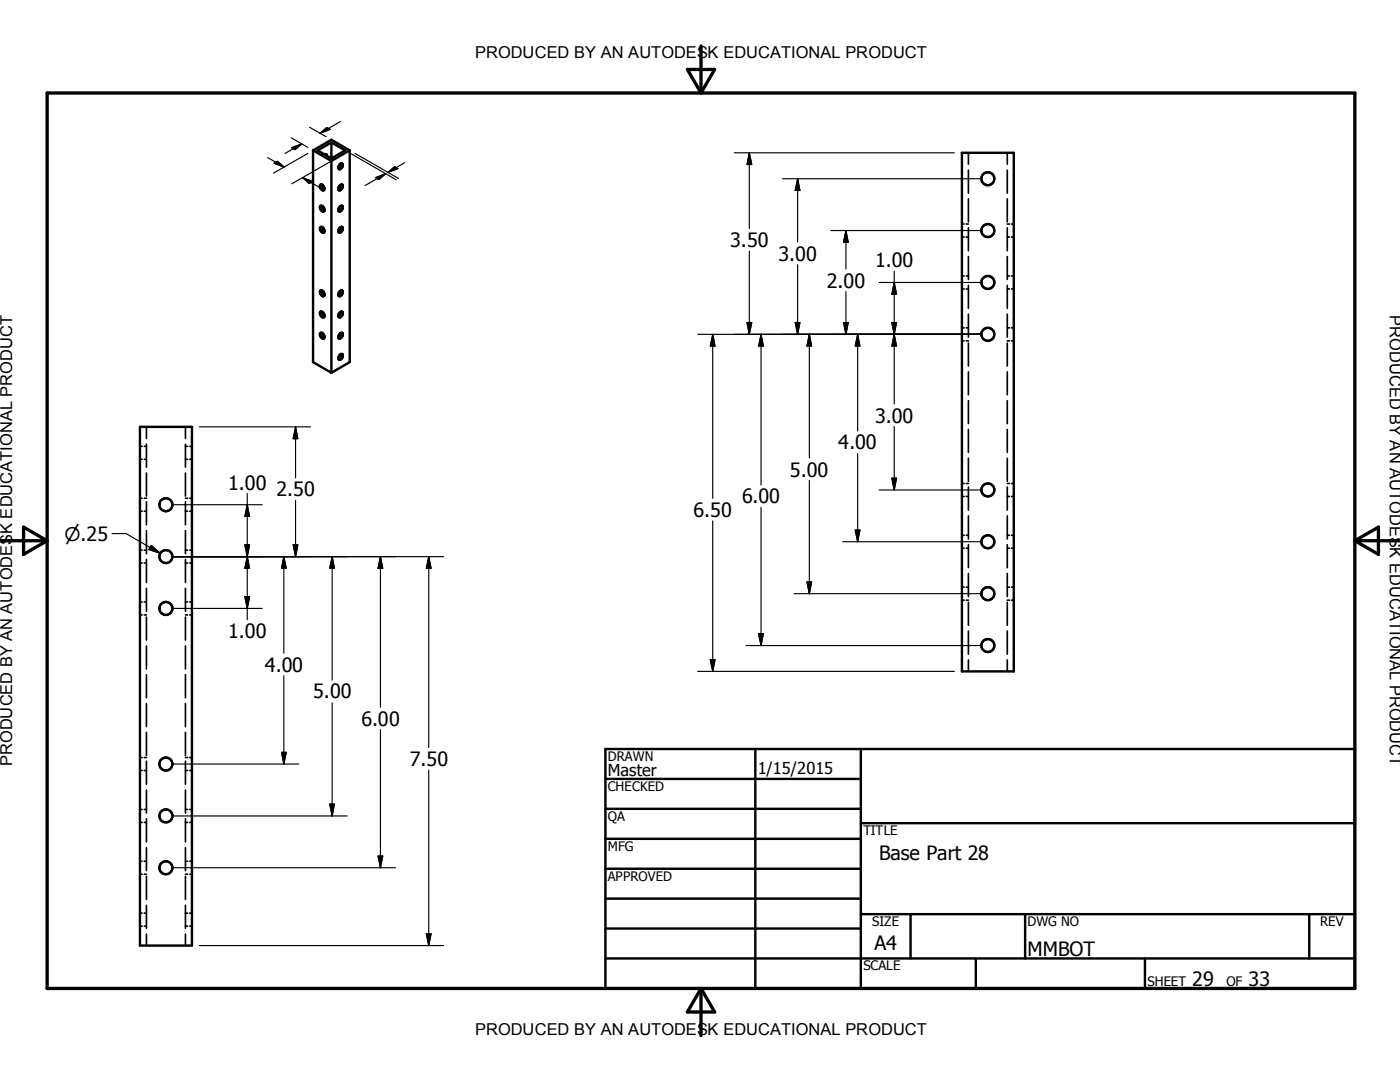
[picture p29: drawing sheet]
<svg xmlns="http://www.w3.org/2000/svg" width="279mm" height="216mm" viewBox="0 0 279 216" stroke-linecap="round" stroke-linejoin="round" font-family="sans-serif">
<defs><g id="words">
<g font-size="3.9">
<text x="145.7" y="49.4">3.50</text>
<text x="155.4" y="52">3.00</text>
<text x="174.7" y="53.3">1.00</text>
<text x="165" y="57.4">2.00</text>
<text x="167.3" y="89.7">4.00</text>
<text x="174.7" y="84.3">3.00</text>
<text x="157.6" y="95.1">5.00</text>
<text x="45.6" y="97.7">1.00</text>
<text x="55.2" y="99.1">2.50</text>
<text x="148.1" y="100.4">6.00</text>
<text x="138.4" y="103.1">6.50</text>
<text x="45.6" y="127.3">1.00</text>
<text x="52.8" y="134">4.00</text>
<text x="62.5" y="139.4">5.00</text>
<text x="72.1" y="144.8">6.00</text>
<text x="81.8" y="152.8">7.50</text>
<text x="175.4" y="171.6">Base Part 28</text>
<text x="174.5" y="189.5">A4</text>
<text x="205.1" y="190.8">MMBOT</text>
<text x="237.9" y="196.7">29</text>
<text x="249.2" y="196.7">33</text>
</g>
<text font-size="3.7" x="12.9" y="107.9">⌀.25</text>
<g font-size="3.3">
<text x="94.8" y="11.6">PRODUCED BY AN AUTODESK EDUCATIONAL PRODUCT</text>
<text x="277.4" y="62.9" transform="rotate(90 277.4 62.9)">PRODUCED BY AN AUTODESK EDUCATIONAL PRODUCT</text>
<text x="2.5" y="152.9" transform="rotate(-90 2.5 152.9)">PRODUCED BY AN AUTODESK EDUCATIONAL PRODUCT</text>
<text x="121.3" y="154.9">Master</text>
<text x="151.2" y="154.4">1/15/2015</text>
<text x="94.8" y="206.6">PRODUCED BY AN AUTODESK EDUCATIONAL PRODUCT</text>
</g>
<g font-size="2.6">
<text x="121.3" y="151.8">DRAWN</text>
<text x="121.3" y="157.8">CHECKED</text>
<text x="121.3" y="163.8">QA</text>
<text x="172.3" y="166.6">TITLE</text>
<text x="121.3" y="169.8">MFG</text>
<text x="121.3" y="175.8">APPROVED</text>
<text x="174.1" y="184.8">SIZE</text>
<text x="205.1" y="184.8">DWG NO</text>
<text x="263.5" y="184.8">REV</text>
<text x="172.3" y="193.6">SCALE</text>
<text x="229" y="196.7">SHEET</text>
<text x="244.8" y="196.7">OF</text>
</g>
</g></defs>
<g fill="none" stroke="#000" stroke-width=".48">
<path d="M62.5 30v42.3l3.6 2.1M62.5 30l3.6-2.1 3.7 2.1M62.5 30l3.6 2.1M63.9 36.9a.69 .69 0 0 1 .7 .3 .69 .69 0 0 1 0 .8 .79 .79 0 0 1-.7-1.1zM64.3 36.9l.1 .4 .4 .4M64.8 30.8h.3l.1 .3M66.1 28.4l-2.7 1.6 2.7 1.6M66.1 28.4v3.2M66.1 32.1v42.3M66.1 28.4l2.8 1.6-2.8 1.6M67.8 32.8a.35 .35 0 0 1 .5-.1 .35 .35 0 0 1 .1 .5 .55 .55 0 0 1-.8 .4v-.4zM67.8 37a.36 .36 0 0 1 .5-.1 .36 .36 0 0 1 .1 .5 .58 .58 0 0 1-.8 .5v-.5z"/>
<path d="M68 32.6l-.2 .5-.3 .3M68 36.9l-.2 .4-.3 .4M69.8 30v42.3l-3.7 2.1M69.8 30l-3.7 2.1M192 30.5h10.3v103.5h-10.3zM63.9 41.1a.67 .67 0 0 1 .7 .3 .67 .67 0 0 1 0 .8 .76 .76 0 0 1-.7-1.1zM63.9 45.3a.65 .65 0 0 1 .7 .4 .65 .65 0 0 1-.1 .8 .86 .86 0 0 1-.6-1.2zM63.9 58a.64 .64 0 0 1 .7 .4 .64 .64 0 0 1-.1 .7 .85 .85 0 0 1-.6-1.1zM64.3 45.3l.1 .5 .4 .3M64.3 41.1l.1 .5 .4 .3M64.3 58l.1 .5 .4 .3M67.8 41.2a.35 .35 0 0 1 .5-.1 .35 .35 0 0 1 .1 .5 .48 .48 0 0 1-.3 .5 .48 .48 0 0 1-.6-.1z"/>
<path d="M67.8 58.1a.35 .35 0 0 1 .5-.1 .35 .35 0 0 1 .1 .5 .58 .58 0 0 1-.8 .5v-.5zM67.8 45.4a.35 .35 0 0 1 .5-.1 .35 .35 0 0 1 .1 .5 .49 .49 0 0 1-.3 .5 .49 .49 0 0 1-.6-.1zM68 58l-.2 .5-.3 .3M68 41.1l-.2 .5-.3 .3M68 45.3l-.2 .5-.3 .3M63.9 66.5a.69 .69 0 0 1 .7 .3 .69 .69 0 0 1 0 .8 .79 .79 0 0 1-.7-1.1zM64 62.2a.76 .76 0 0 1 .6 1.1 .76 .76 0 0 1-.6-1.1zM64.3 62.2l.1 .5 .4 .3M64.3 66.5l.1 .4 .4 .4M67.8 62.3a.35 .35 0 0 1 .5-.1 .35 .35 0 0 1 .1 .5 .48 .48 0 0 1-.3 .6 .48 .48 0 0 1-.6-.2zM67.8 66.5a.36 .36 0 0 1 .5 0 .36 .36 0 0 1 .1 .5 .49 .49 0 0 1-.3 .5 .49 .49 0 0 1-.6-.2zM67.8 70.8a.35 .35 0 0 1 .5-.1 .35 .35 0 0 1 .1 .5 .48 .48 0 0 1-.3 .5 .48 .48 0 0 1-.6-.2z"/>
<path d="M68 62.2l-.2 .5-.3 .3M68 66.5l-.2 .4-.3 .4M68 70.7l-.2 .4-.3 .4M27.9 85.2h10.4v103.5h-10.4zM120.8 155.4h51M120.8 149.5h149.6v47.7h-149.6zM150.7 149.5v47.7M171.8 149.5v47.7M120.8 161.4h51M120.8 167.4h51M120.8 173.3h51M120.8 179.3h51"/>
<path d="M171.8 164.3h98.6M120.8 185.3h51M120.8 191.2h149.6M171.8 182.4h98.6M181.7 182.4v8.8M194.7 191.2v6M204.6 182.4v8.8M228.5 191.2v6M261.3 182.4v8.8"/>
<circle cx="197.1" cy="35.6" r="1.3"/>
<circle cx="197.1" cy="46" r="1.3"/>
<circle cx="197.1" cy="56.4" r="1.3"/>
<circle cx="197.1" cy="66.7" r="1.3"/>
<circle cx="197.1" cy="97.8" r="1.3"/>
<circle cx="33.1" cy="100.7" r="1.29"/>
<circle cx="33.1" cy="111.1" r="1.29"/>
<circle cx="197.1" cy="108.1" r="1.3"/>
<circle cx="197.1" cy="118.4" r="1.29"/>
<circle cx="33.1" cy="121.4" r="1.3"/>
<circle cx="197.1" cy="128.8" r="1.3"/>
<circle cx="33.1" cy="152.5" r="1.3"/>
<circle cx="33.1" cy="173.2" r="1.29"/>
<circle cx="33.1" cy="162.8" r="1.29"/>
</g>
<g fill="none" stroke="#000" stroke-width=".33">
<path d="M193.3 30.5v2.3M193.3 33.9v4.6M193.3 39.7v4.6M201 30.5v2.3M201 33.9v4.6M201 39.7v4.6M192 47.3h.4M192 44.7h.4M192 57.7h.4M192 55.1h.4M192.8 47.3h.5M192.8 44.7h.5"/>
<path d="M192.8 57.7h.5M192.8 55.1h.5M193.3 45.4v4.6M193.3 51.2v4.6M193.3 56.9v4.6M201 45.4v4.6M201 51.2v4.6M201 56.9v4.6M201 47.3h.5M201 44.7h.5M201 57.7h.5M201 55.1h.5"/>
<path d="M201.9 47.3h.4M201.9 44.7h.4M201.9 57.7h.4M201.9 55.1h.4M192 68h.4M192 65.4h.4M192.8 68h.5M192.8 65.4h.5M193.3 62.7v4.6M193.3 68.4v4.6M193.3 74.2v4.6M193.3 79.9v4.6"/>
<path d="M201 62.7v4.6M201 68.4v4.6M201 74.2v4.6M201 79.9v4.6M201 68h.5M201 65.4h.5M201.9 68h.4M201.9 65.4h.4M27.9 99.4h.5M27.9 91.6h.5M27.9 89.1h.5M28.8 99.4h.4"/>
<path d="M28.8 91.6h.4M28.8 89.1h.4M29.2 85.2v2.3M29.2 88.6v4.6M29.2 94.4v4.6M37 85.2v2.3M37 88.6v4.6M37 94.4v4.6M37 99.4h.4M37 91.6h.4M37 89.1h.4M37.9 99.4h.4"/>
<path d="M37.9 91.6h.4M37.9 89.1h.4M192 99.1h.4M192 96.5h.4M192.8 99.1h.5M192.8 96.5h.5M193.3 85.7v4.6M193.3 91.4v4.6M193.3 97.2v4.6M201 85.7v4.6M201 91.4v4.6M201 97.2v4.6"/>
<path d="M201 99.1h.5M201 96.5h.5M201.9 99.1h.4M201.9 96.5h.4M27.9 102h.5M27.9 112.3h.5M27.9 109.8h.5M28.8 102h.4M28.8 112.3h.4M28.8 109.8h.4M29.2 100.1v4.6M29.2 105.9v4.6"/>
<path d="M29.2 111.6v4.6M29.2 117.4v4.6M37 100.1v4.6M37 105.9v4.6M37 111.6v4.6M37 117.4v4.6M37 102h.4M37 112.3h.4M37 109.8h.4M37.9 102h.4M37.9 112.3h.4M37.9 109.8h.4"/>
<path d="M192 109.4h.4M192 106.8h.4M192 119.8h.4M192 117.2h.4M192.8 109.4h.5M192.8 106.8h.5M192.8 119.8h.5M192.8 117.2h.5M193.3 102.9v4.6M193.3 108.7v4.6M193.3 114.4v4.6M201 102.9v4.6"/>
<path d="M201 108.7v4.6M201 114.4v4.6M201 109.4h.5M201 106.8h.5M201 119.8h.5M201 117.2h.5M201.9 109.4h.4M201.9 106.8h.4M201.9 119.8h.4M201.9 117.2h.4M27.9 122.7h.5M27.9 120.1h.5"/>
<path d="M28.8 122.7h.4M28.8 120.1h.4M29.2 123.1v4.6M29.2 128.9v4.6M29.2 134.6v4.6M37 123.1v4.6M37 128.9v4.6M37 134.6v4.6M37 122.7h.4M37 120.1h.4M37.9 122.7h.4M37.9 120.1h.4"/>
<path d="M193.3 120.2v4.6M193.3 125.9v4.6M193.3 131.7v2.3M201 120.2v4.6M201 125.9v4.6M201 131.7v2.3M27.9 153.7h.5M27.9 151.2h.5M28.8 153.7h.4M28.8 151.2h.4M29.2 140.4v4.6M29.2 146.1v4.6"/>
<path d="M29.2 151.9v4.6M29.2 157.6v4.6M37 140.4v4.6M37 146.1v4.6M37 151.9v4.6M37 157.6v4.6M37 153.7h.4M37 151.2h.4M37.9 153.7h.4M37.9 151.2h.4M27.9 174.4h.5M27.9 171.9h.5"/>
<path d="M27.9 164.1h.5M27.9 161.5h.5M28.8 174.4h.4M28.8 171.9h.4M28.8 164.1h.4M28.8 161.5h.4M29.2 163.4v4.6M29.2 169.1v4.6M29.2 174.9v4.6M37 163.4v4.6M37 169.1v4.6M37 174.9v4.6"/>
<path d="M37 174.4h.4M37 171.9h.4M37 164.1h.4M37 161.5h.4M37.9 174.4h.4M37.9 171.9h.4M37.9 164.1h.4M37.9 161.5h.4M27.9 184.8h.5M27.9 182.2h.5M28.8 184.8h.4M28.8 182.2h.4"/>
<path d="M29.2 180.6v4.6M29.2 186.4v2.3M37 180.6v4.6M37 186.4v2.3M37 184.8h.4M37 182.2h.4M37.9 184.8h.4M37.9 182.2h.4"/>
</g>
<path d="M9.4 18.6h261v178.6h-261zM137.2 13.9h5.4l-2.7 4.7zM139.9 9.2v9.4M0 107.9h9.4M4.7 105.2l4.7 2.7-4.7 2.7zM270.4 107.9h9M270.4 107.9l4.7-2.7v5.4zM139.9 197.2v9.4M139.9 197.2l2.7 4.7h-5.4z" fill="none" stroke="#000" stroke-width=".66"/>
<g fill="none" stroke="#000" stroke-width=".23">
<path d="M53.4 31.5l3.3 1.8M54.7 32.6l.7-.4 1.3 1.1zM58.1 27.5l3.3 1.9M58.2 29.5l2-.8-1.3 1.2zM60.2 28.7l-3.3 1.9M60.4 35.4l3.3 2M60.4 35.4l2 .8-.7 .4zM61.4 30.6l-6.8 3.9M61.8 25.4l3.3 1.9M63.9 26.6l1.3-1.2 .7 .4zM66.9 31.7l-8.6 5M68 24.2l-4.1 2.4"/>
<path d="M70 30.6l9.1 5.3M70.9 30.6l8.6 5M75 35.4l2-.7-1.4 1.1zM77 34.7l-4.1 2.3M77.4 34.4l1.4-1.1 .6 .3zM80.8 32.5l-3.4 1.9M146.5 30.5h44M149.5 30.5v15.1M149.5 30.5l.5 2.3h-.9zM156.2 35.7h39.5M159.2 35.7v12.6M159.2 35.7l.4 2.3h-.9z"/>
<path d="M149.5 50.1v16.6M159.2 52.8v13.9M165.8 46h29.9M168.8 46v7.7M168.8 58.2v8.5M168.8 46l.5 2.4h-1zM175.5 56.4h20.2M178.5 54.1v26.5M178.5 56.4l.4 2.3h-.9zM139.2 66.7h56.5M142.2 66.7l.5 2.4h-.9zM142.2 66.7v32.7"/>
<path d="M149.1 64.4h.9l-.5 2.3zM151.9 66.7l.4 2.4h-.9zM151.9 66.7v30.1M158.7 64.4h.9l-.4 2.3zM161.5 66.7l.5 2.4h-1zM161.5 66.7v24.7M168.3 64.4h1l-.5 2.3zM171.2 66.7l.4 2.4h-.9zM171.2 66.7v19.3M178 64.4h.9l-.4 2.3zM178.5 66.7l.4 2.4h-.9zM39.8 85.2h22.2"/>
<path d="M49.3 98.5v25.2M59 85.2v10.2M59 99.8v11.3M59 85.2l.4 2.3h-.9zM161.5 95.9v22.6M171.2 90.5v17.6M175.5 97.8h20.2M178 95.4h.9l-.4 2.4zM178.5 85.1v12.7M22.4 106.5h2.8l6.8 3.9M30.2 108.8l1.8 1.6-2.3-.8zM34.6 111.1h53.9"/>
<path d="M34.6 100.7h17.7M48.9 119.1h.9l-.5 2.3zM48.9 108.7h.9l-.5 2.4zM49.3 111.1l.5 2.3h-.9zM49.3 100.7l.5 2.3h-.9zM56.6 111.1l.5 2.3h-.9zM56.6 111.1v19.2M58.5 108.7h.9l-.4 2.4zM66.3 111.1l.4 2.3h-.9zM66.3 111.1v24.6M75.9 111.1l.5 2.3h-1zM75.9 111.1v30"/>
<path d="M85.6 111.1l.4 2.3h-.9zM85.6 111.1v38.1M142.2 103.9v30.1M151.9 101.2v27.6M158.5 118.5h37.2M161 116.1h1l-.5 2.4zM168.2 108.1h27.5M170.7 105.8h.9l-.4 2.3zM34.6 121.4h17.7M56.6 134.8v17.7M139.2 134h51.3M141.8 131.6h.9l-.5 2.4z"/>
<path d="M148.9 128.8h46.8M151.4 126.5h.9l-.4 2.3zM34.6 152.5h25M56.2 150.1h.9l-.5 2.4zM66.3 140.2v22.6M75.9 145.6v27.5M85.6 153.7v35M34.6 162.8h34.7M34.6 173.1h44.3M65.8 160.4h.9l-.4 2.4zM75.4 170.8h1l-.5 2.3zM39.8 188.7h48.7"/>
<path d="M85.1 186.3h.9l-.4 2.4z"/>
</g>
<g fill="#000" stroke="#000" stroke-width=".23">
<path d="M54.7 32.6l.7-.4 1.3 1.1zM58.2 29.5l2-.8-1.3 1.2zM60.4 35.4l2 .8-.7 .4zM63.9 26.6l1.3-1.2 .7 .4zM75 35.4l2-.7-1.4 1.1zM77.4 34.4l1.4-1.1 .6 .3zM149.5 30.5l.5 2.3h-.9zM159.2 35.7l.4 2.3h-.9zM168.8 46l.5 2.4h-1zM178.5 56.4l.4 2.3h-.9zM142.2 66.7l.5 2.4h-.9zM149.1 64.4h.9l-.5 2.3z"/>
<path d="M151.9 66.7l.4 2.4h-.9zM158.7 64.4h.9l-.4 2.3zM161.5 66.7l.5 2.4h-1zM168.3 64.4h1l-.5 2.3zM171.2 66.7l.4 2.4h-.9zM178 64.4h.9l-.4 2.3zM178.5 66.7l.4 2.4h-.9zM59 85.2l.4 2.3h-.9zM178 95.4h.9l-.4 2.4zM30.2 108.8l1.8 1.6-2.3-.8zM48.9 119.1h.9l-.5 2.3zM48.9 108.7h.9l-.5 2.4z"/>
<path d="M49.3 111.1l.5 2.3h-.9zM49.3 100.7l.5 2.3h-.9zM56.6 111.1l.5 2.3h-.9zM58.5 108.7h.9l-.4 2.4zM66.3 111.1l.4 2.3h-.9zM75.9 111.1l.5 2.3h-1zM85.6 111.1l.4 2.3h-.9zM161 116.1h1l-.5 2.4zM170.7 105.8h.9l-.4 2.3zM141.8 131.6h.9l-.5 2.4zM151.4 126.5h.9l-.4 2.3zM56.2 150.1h.9l-.5 2.4z"/>
<path d="M65.8 160.4h.9l-.4 2.4zM75.4 170.8h1l-.5 2.3zM85.1 186.3h.9l-.4 2.4z"/>
</g>
<use href="#words"/>
</svg>
